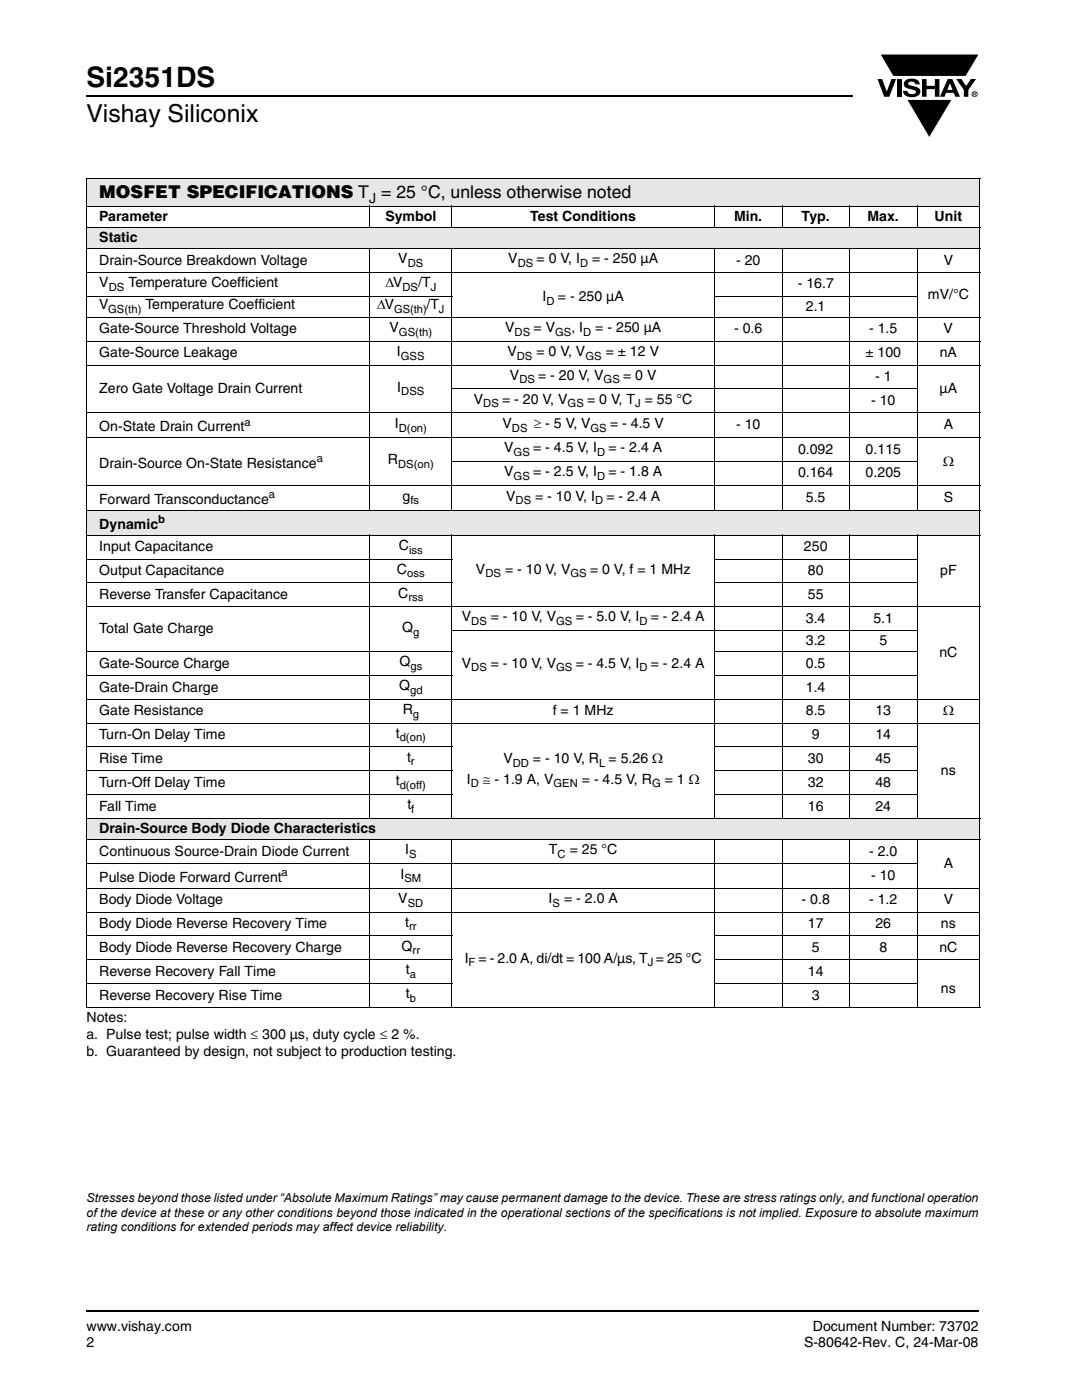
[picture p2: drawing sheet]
<svg xmlns="http://www.w3.org/2000/svg" width="216mm" height="279mm" viewBox="0 0 216 279" stroke-linecap="round" stroke-linejoin="round" font-family="sans-serif">
<defs><g id="words">
<text font-size="5.6" x="17.3" y="17.4">Si2351DS</text>
<text font-size="4.9" x="17.3" y="24.4">Vishay Siliconix</text>
<text font-size="3.5" x="19.8" y="39.6">MOSFET SPECIFICATIONS T = 25 °C, unless otherwise noted</text>
<g font-size="2.8">
<text x="73.7" y="40.5">J</text>
<text x="19.8" y="44.1">Parameter</text>
<text x="76.9" y="44.1">Symbol</text>
<text x="105.8" y="44.1">Test Conditions</text>
<text x="146.5" y="44.1">Min.</text>
<text x="160" y="44.1">Typ.</text>
<text x="173.1" y="44.1">Max.</text>
<text x="186.5" y="44.1">Unit</text>
<text x="19.8" y="48.3">Static</text>
<text x="19.8" y="52.8">Drain-Source Breakdown Voltage</text>
<text x="79.5" y="52.5">V</text>
<text x="101.4" y="52.5">V</text>
<text x="107.1" y="52.5">= 0 V, I</text>
<text x="118.2" y="52.5">= - 250 µA</text>
<text x="146.9" y="52.8">- 20</text>
<text x="188.3" y="52.8">V</text>
<text x="19.8" y="57.3">V</text>
<text x="25.6" y="57.3">Temperature Coefficient</text>
<text x="76.9" y="57.3">ΔV</text>
<text x="83.4" y="57.3">/T</text>
<text x="159.2" y="57.6">- 16.7</text>
<text x="185.2" y="59.7">mV/°C</text>
<text x="19.8" y="61.7">V</text>
<text x="29" y="61.7">Temperature Coefficient</text>
<text x="75.3" y="61.7">ΔV</text>
<text x="85.1" y="61.7">/T</text>
<text x="108.3" y="60.1">I</text>
<text x="111.3" y="60.1">= - 250 µA</text>
<text x="160.8" y="62.1">2.1</text>
<text x="19.8" y="71.3">Gate-Source Leakage</text>
<text x="19.8" y="66.5">Gate-Source Threshold Voltage</text>
<text x="77.7" y="66.3">V</text>
<text x="79.2" y="71">I</text>
<text x="100.8" y="66.3">V</text>
<text x="101.2" y="71">V</text>
<text x="106.4" y="66.3">= V</text>
<text x="107" y="71">= 0 V, V</text>
<text x="114" y="66.3">, I</text>
<text x="118.8" y="66.3">= - 250 µA</text>
<text x="120.9" y="71">= ± 12 V</text>
<text x="146.5" y="66.5">- 0.6</text>
<text x="172.7" y="71.3">± 100</text>
<text x="173.4" y="66.5">- 1.5</text>
<text x="187.5" y="71.3">nA</text>
<text x="188.3" y="66.5">V</text>
<text x="101.7" y="75.8">V</text>
<text x="107.4" y="75.8">= - 20 V, V</text>
<text x="124.3" y="75.8">= 0 V</text>
<text x="174.6" y="76.1">- 1</text>
<text x="19.8" y="78.4">Zero Gate Voltage Drain Current</text>
<text x="79.3" y="78.2">I</text>
<text x="94.6" y="80.5">V</text>
<text x="100.2" y="80.5">= - 20 V, V</text>
<text x="117.1" y="80.5">= 0 V, T = 55 °C</text>
<text x="173.8" y="80.8">- 10</text>
<text x="187.5" y="78.4">µA</text>
<text x="19.8" y="86">On-State Drain Current</text>
<text x="78.8" y="85.4">I</text>
<text x="100.3" y="85.4">V</text>
<text x="106.5" y="85.4">≥ - 5 V, V</text>
<text x="121.7" y="85.4">= - 4.5 V</text>
<text x="146.9" y="85.7">- 10</text>
<text x="188.3" y="85.7">A</text>
<text x="19.8" y="93.3">Drain-Source On-State Resistance</text>
<text x="77.4" y="92.7">R</text>
<text x="100.6" y="90.3">V</text>
<text x="100.6" y="95">V</text>
<text x="106.4" y="90.3">= - 4.5 V, I</text>
<text x="106.4" y="95">= - 2.5 V, I</text>
<text x="121.4" y="90.3">= - 2.4 A</text>
<text x="121.4" y="95">= - 1.8 A</text>
<text x="159.2" y="90.6">0.092</text>
<text x="159.2" y="95.3">0.164</text>
<text x="172.7" y="90.6">0.115</text>
<text x="172.7" y="95.3">0.205</text>
<text x="188.2" y="92.9">Ω</text>
<text x="19.8" y="100.5">Forward Transconductance</text>
<text x="80.3" y="99.9">g</text>
<text x="101" y="99.9">V</text>
<text x="106.8" y="99.9">= - 10 V, I</text>
<text x="121" y="99.9">= - 2.4 A</text>
<text x="160.8" y="100.2">5.5</text>
<text x="188.3" y="100.2">S</text>
<text x="19.8" y="105.5">Dynamic</text>
<text x="19.8" y="110">Input Capacitance</text>
<text x="79.6" y="109.7">C</text>
<text x="160.4" y="110">250</text>
<text x="19.8" y="114.8">Output Capacitance</text>
<text x="19.8" y="119.5">Reverse Transfer Capacitance</text>
<text x="79.2" y="114.5">C</text>
<text x="79.5" y="119.3">C</text>
<text x="95" y="114.5">V</text>
<text x="100.8" y="114.5">= - 10 V, V</text>
<text x="117.7" y="114.5">= 0 V, f = 1 MHz</text>
<text x="161.2" y="119.5">55</text>
<text x="161.2" y="114.8">80</text>
<text x="187.6" y="114.8">pF</text>
<text x="92.1" y="124">V</text>
<text x="97.9" y="124">= - 10 V, V</text>
<text x="114.9" y="124">= - 5.0 V, I</text>
<text x="129.9" y="124">= - 2.4 A</text>
<text x="160.8" y="124.3">3.4</text>
<text x="174.3" y="124.3">5.1</text>
<text x="19.8" y="126.4">Total Gate Charge</text>
<text x="80.3" y="126.1">Q</text>
<text x="160.8" y="128.8">3.2</text>
<text x="175.5" y="128.8">5</text>
<text x="187.5" y="131.1">nC</text>
<text x="19.8" y="133.2">Gate-Source Charge</text>
<text x="79.6" y="137.8">Q</text>
<text x="79.7" y="133">Q</text>
<text x="92.1" y="133.2">V</text>
<text x="97.9" y="133.2">= - 10 V, V</text>
<text x="114.9" y="133.2">= - 4.5 V, I</text>
<text x="129.9" y="133.2">= - 2.4 A</text>
<text x="160.8" y="133.2">0.5</text>
<text x="19.8" y="138">Gate-Drain Charge</text>
<text x="19.8" y="142.7">Gate Resistance</text>
<text x="80.3" y="142.5">R</text>
<text x="110.3" y="142.7">f = 1 MHz</text>
<text x="160.8" y="142.7">8.5</text>
<text x="160.8" y="138">1.4</text>
<text x="174.7" y="142.7">13</text>
<text x="188.2" y="142.7">Ω</text>
<text x="19.8" y="147.5">Turn-On Delay Time</text>
<text x="79" y="147.3">t</text>
<text x="162" y="147.5">9</text>
<text x="174.7" y="147.5">14</text>
<text x="19.8" y="152.3">Rise Time</text>
<text x="81.2" y="152">t</text>
<text x="100.4" y="152.4">V</text>
<text x="106.3" y="152.4">= - 10 V, R = 5.26 Ω</text>
<text x="161.2" y="152.3">30</text>
<text x="174.7" y="152.3">45</text>
<text x="187.7" y="154.6">ns</text>
<text x="19.8" y="157">Turn-Off Delay Time</text>
<text x="19.8" y="161.8">Fall Time</text>
<text x="79" y="156.7">t</text>
<text x="81.3" y="161.5">t</text>
<text x="93.2" y="156.4">I</text>
<text x="96.4" y="156.4">≅ - 1.9 A, V</text>
<text x="116.1" y="156.4">= - 4.5 V, R</text>
<text x="132.6" y="156.4">= 1 Ω</text>
<text x="161.2" y="161.8">16</text>
<text x="161.2" y="157">32</text>
<text x="174.7" y="161.8">24</text>
<text x="174.7" y="157">48</text>
<text x="19.8" y="166.2">Drain-Source Body Diode Characteristics</text>
<text x="19.8" y="170.8">Continuous Source-Drain Diode Current</text>
<text x="80.8" y="170.5">I</text>
<text x="109.5" y="170.5">T</text>
<text x="113.7" y="170.5">= 25 °C</text>
<text x="173.4" y="170.8">- 2.0</text>
<text x="188.3" y="173.2">A</text>
<text x="19.8" y="176">Pulse Diode Forward Current</text>
<text x="79.9" y="175.3">I</text>
<text x="173.8" y="175.6">- 10</text>
<text x="19.8" y="185.2">Body Diode Reverse Recovery Time</text>
<text x="19.8" y="180.5">Body Diode Voltage</text>
<text x="79.5" y="180.2">V</text>
<text x="80.8" y="185">t</text>
<text x="109.5" y="180.2">I</text>
<text x="112.5" y="180.2">= - 2.0 A</text>
<text x="160" y="180.5">- 0.8</text>
<text x="161.2" y="185.2">17</text>
<text x="173.4" y="180.5">- 1.2</text>
<text x="174.7" y="185.2">26</text>
<text x="187.7" y="185.2">ns</text>
<text x="188.3" y="180.5">V</text>
<text x="19.8" y="190">Body Diode Reverse Recovery Charge</text>
<text x="80.1" y="189.7">Q</text>
<text x="162" y="190">5</text>
<text x="175.5" y="190">8</text>
<text x="187.5" y="190">nC</text>
<text x="19.8" y="194.7">Reverse Recovery Fall Time</text>
<text x="81" y="194.5">t</text>
<text x="92.7" y="192.1">I</text>
<text x="95.5" y="192.1">= - 2.0 A, di/dt = 100 A/µs, T = 25 °C</text>
<text x="161.2" y="194.7">14</text>
<text x="17.3" y="204">Notes:</text>
<text x="19.8" y="199.5">Reverse Recovery Rise Time</text>
<text x="81" y="199.2">t</text>
<text x="162" y="199.5">3</text>
<text x="187.7" y="198.2">ns</text>
<text x="17.3" y="207.3">a. Pulse test; pulse width ≤ 300 µs, duty cycle ≤ 2 %.</text>
<text x="17.3" y="210.7">b. Guaranteed by design, not subject to production testing.</text>
<text x="17.3" y="265.6">www.vishay.com</text>
<text x="17.3" y="268.8">2</text>
<text x="160.4" y="268.8">S-80642-Rev. C, 24-Mar-08</text>
<text x="162.2" y="265.6">Document Number: 73702</text>
</g>
<g font-size="2.5">
<text x="17.3" y="240">Stresses beyond those listed under “Absolute Maximum Ratings” may cause permanent damage to the device. These are stress ratings only, and functional operation</text>
<text x="17.3" y="242.8">of the device at these or any other conditions beyond those indicated in the operational sections of the specifications is not implied. Exposure to absolute maximum</text>
<text x="17.3" y="245.6">rating conditions for extended periods may affect device reliability.</text>
</g>
<g font-size="2.2">
<text x="81.4" y="53.3">DS</text>
<text x="103.3" y="53.3">DS</text>
<text x="115.7" y="53.3">D</text>
<text x="21.7" y="58">DS</text>
<text x="80.3" y="58">DS</text>
<text x="86" y="58">J</text>
<text x="21.6" y="62.4">GS(th)</text>
<text x="78.6" y="62.4">GS(th)</text>
<text x="87.6" y="62.4">J</text>
<text x="109.1" y="60.8">D</text>
<text x="79.6" y="67">GS(th)</text>
<text x="80" y="71.8">GSS</text>
<text x="102.7" y="67">DS</text>
<text x="103.1" y="71.8">DS</text>
<text x="110.8" y="67">GS</text>
<text x="116.4" y="67">D</text>
<text x="116.8" y="71.8">GS</text>
<text x="103.6" y="76.5">DS</text>
<text x="120.4" y="76.5">GS</text>
<text x="80.1" y="78.9">DSS</text>
<text x="96.4" y="81.3">DS</text>
<text x="113.3" y="81.3">GS</text>
<text x="126.7" y="81.3">J</text>
<text x="48.8" y="84.9">a</text>
<text x="79.6" y="86.1">D(on)</text>
<text x="102.2" y="86.1">DS</text>
<text x="117.8" y="86.1">GS</text>
<text x="63.2" y="92.2">a</text>
<text x="79.4" y="93.4">DS(on)</text>
<text x="102.5" y="91">GS</text>
<text x="102.5" y="95.7">GS</text>
<text x="119.1" y="91">D</text>
<text x="119.1" y="95.7">D</text>
<text x="53.6" y="99.4">a</text>
<text x="81.9" y="100.6">fs</text>
<text x="102.9" y="100.6">DS</text>
<text x="118.7" y="100.6">D</text>
<text x="31.6" y="104.4">b</text>
<text x="81.6" y="110.5">iss</text>
<text x="81.3" y="115.2">oss</text>
<text x="81.5" y="120">rss</text>
<text x="96.9" y="115.2">DS</text>
<text x="113.8" y="115.2">GS</text>
<text x="94" y="124.7">DS</text>
<text x="111" y="124.7">GS</text>
<text x="127.6" y="124.7">D</text>
<text x="82.5" y="126.8">g</text>
<text x="81.9" y="133.7">gs</text>
<text x="94" y="134">DS</text>
<text x="111" y="134">GS</text>
<text x="127.6" y="134">D</text>
<text x="81.8" y="138.5">gd</text>
<text x="82.4" y="143.2">g</text>
<text x="79.8" y="148">d(on)</text>
<text x="82" y="152.7">r</text>
<text x="102.3" y="153.1">DD</text>
<text x="119.5" y="153.1">L</text>
<text x="79.8" y="157.5">d(off)</text>
<text x="93.9" y="157.1">D</text>
<text x="110.4" y="157.1">GEN</text>
<text x="130.1" y="157.1">G</text>
<text x="82.1" y="162.2">f</text>
<text x="81.6" y="171.2">S</text>
<text x="111.3" y="171.2">C</text>
<text x="56.2" y="174.9">a</text>
<text x="80.7" y="176.1">SM</text>
<text x="81.4" y="180.9">SD</text>
<text x="81.6" y="185.7">rr</text>
<text x="110.2" y="180.9">S</text>
<text x="82.3" y="190.4">rr</text>
<text x="81.7" y="195.2">a</text>
<text x="93.5" y="192.8">F</text>
<text x="129.3" y="192.8">J</text>
<text x="81.7" y="199.9">b</text>
</g>
</g></defs>
<path d="M17.1 18.9h.2v.3h-.2zM17.1 261.5h.2v.4h-.2z" fill="#000"/>
<path d="M17.3 19.1h152.9M17.3 261.7h178.1" fill="none" stroke="#000" stroke-width=".36"/>
<path d="M175.1 10.7h20.4v17h-20.4z" fill="#fff"/>
<g fill="#000">
<path d="M175.1 15.8h.9l.9 2.5 1-2.5h.9l-1.4 3.5h-1zM175.6 10.8h19.8l-2.7 4.5h-14.5zM179 15.8h.9v3.5h-.9zM180.7 16.1a2.08 2.08 0 0 1 2.7 .3l.1 .4h-.9a.78 .78 0 0 0-.6-.5 .78 .78 0 0 0-.8 .4l.2 .3 1 .2a1.06 1.06 0 0 1 1.2 1 1.06 1.06 0 0 1-1 1.1 1.71 1.71 0 0 1-2.4-1.2h.9a.95 .95 0 0 0 .8 .7 .95 .95 0 0 0 .9-.4 1.29 1.29 0 0 0-1.2-.6 1.02 1.02 0 0 1-1.1-.6 1.02 1.02 0 0 1 .2-1.1zM184 15.8h.9v1.3h1.6v-1.3h.9v3.5h-.9v-1.5h-1.6v1.5h-.9zM180.9 19.8h9.1l-4.6 7.7zM190.8 15.8h1l1 1.4 .9-1.4h1l-1.5 2.2v1.3h-.9v-1.4z"/>
<path d="M189.6 16.6l-.6 1.3h1.1zM189.1 15.8h.9l1.6 3.5h-1l-.3-.8h-1.5l-.3 .8h-1z"/>
<path d="M194.4 18.6v.1h.2v-.1zM194.2 18.5h.5v.2l-.1 .1 .1 .3-.2-.3-.1 .3h-.2zM194 18.8a.45 .45 0 0 0 .9 0 .45 .45 0 0 0-.9 0zM193.9 18.8a.6 .6 0 0 1 1.2 0 .6 .6 0 0 1-1.2 0z"/>
</g>
<path d="M175.6 10.8h19.8l-2.7 4.5h-14.5zM180.9 19.8h9.1l-4.6 7.7z" fill="none" stroke="#fff" stroke-width=".2"/>
<g fill="#e6e6e6">
<path d="M17.3 35.6h178.2v5.5h-178.2z"/>
<path d="M17.3 45.4h178.2v4.2h-178.2z"/>
<path d="M17.3 101.8h178.2v5h-178.2z"/>
<path d="M17.3 163.3h178.2v4.2h-178.2z"/>
</g>
<g fill="none" stroke="#000" stroke-width=".2">
<path d="M17.2 35.6h178.4M17.3 35.7v9.6M195.5 35.7v9.6M17.2 41.1h125.3M17.2 45.4h178.4M17.2 49.6h125.3M17.2 54.4h178.4M17.2 59.1h73.1M17.3 45.5v4M17.3 49.7v52M73.8 41v4.5M73.8 49.5v52.4"/>
<path d="M90.2 41v4.5M90.2 49.5v52.4M142.5 59.1h40.6M142.6 41v4.5M142.6 49.5v52.4M142.6 41.1h40.3M142.6 49.6h53M156 41v4.5M156 49.5v52.4M169.5 41v4.5M169.5 49.5v52.4M183 41v4.5"/>
<path d="M183 49.5v52.4M183.1 41.1h12.5M195.5 45.5v4M195.5 49.7v52M17.2 63.4h178.4M17.2 68.1h178.4M17.2 72.9h178.4M90.1 77.6h93M17.2 82.4h178.4M17.2 87.3h178.4M17.2 96.8h178.4M90.1 92.1h93"/>
<path d="M17.2 101.8h178.4M17.2 106.8h178.4M17.2 111.6h73.1M17.2 116.3h73.1M17.3 101.9v4.8M17.3 106.9v56.3M73.8 106.7v56.7M90.2 106.7v56.7M142.5 111.6h40.6M142.5 116.3h40.6M142.6 106.7v56.7M156 106.7v56.7"/>
<path d="M169.5 106.7v56.7M183 106.7v56.7M195.5 101.9v4.8M195.5 106.9v56.3M17.2 121.1h178.4M17.2 130h73.1M17.2 134.8h73.1M17.2 139.6h178.4M90.1 125.8h93M142.5 130h40.6M142.5 134.8h40.6M17.2 144.3h178.4"/>
<path d="M17.2 149.1h73.1M17.2 153.8h73.1M17.2 158.6h73.1M142.5 149.1h40.6M142.5 153.8h40.6M142.5 158.6h40.6M17.2 163.3h178.4M17.2 167.5h178.4M17.2 172.3h165.9M17.2 177.3h178.4M17.3 163.4v4M17.3 167.6v33.4"/>
<path d="M73.8 167.4v33.7M90.2 167.4v33.7M142.6 167.4v33.7M156 167.4v33.7M169.5 167.4v33.7M183 167.4v33.7M195.5 163.4v4M195.5 167.6v33.4M17.2 182h178.4M17.2 186.8h73.1M17.2 191.5h73.1M17.2 196.3h73.1"/>
<path d="M142.5 186.8h53.1M142.5 191.5h53.1M142.5 196.3h40.6M17.2 201h178.4"/>
</g>
<use href="#words"/>
</svg>
